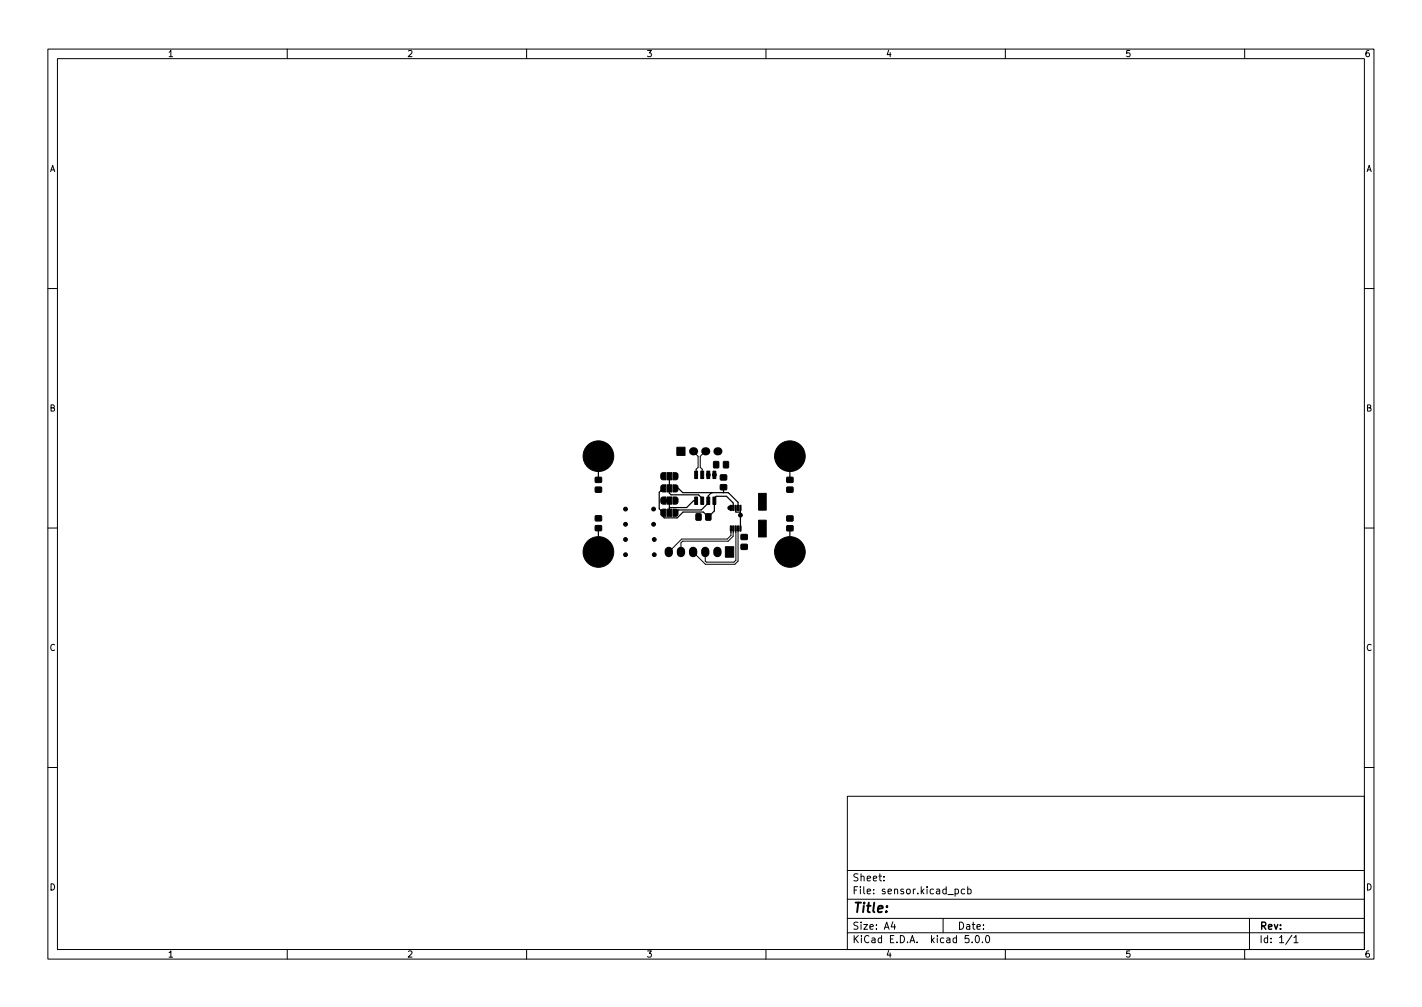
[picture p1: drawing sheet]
<svg xmlns="http://www.w3.org/2000/svg" width="297mm" height="210mm" viewBox="0 0 297 210" stroke-linecap="round" stroke-linejoin="round" font-family="sans-serif">
<defs><g id="words">
<text font-size="2.8" x="178" y="190.6">Title:</text>
<g font-size="2.1">
<text x="178" y="184">Sheet:</text>
<text x="178" y="186.7">File: sensor.kicad_pcb</text>
<text x="178" y="196.9">KiCad E.D.A. kicad 5.0.0</text>
<text x="178" y="194.1">Size: A4</text>
<text x="200" y="194.1">Date:</text>
<text x="263" y="194.1">Rev:</text>
<text x="263" y="196.9">Id: 1/1</text>
</g>
<g font-size="1.8">
<text x="35" y="11.9">1</text>
<text x="85" y="11.9">2</text>
<text x="135" y="11.9">3</text>
<text x="185" y="11.9">4</text>
<text x="235" y="11.9">5</text>
<text x="285" y="11.9">6</text>
<text x="10.3" y="35.9">A</text>
<text x="285.3" y="35.9">A</text>
<text x="10.3" y="85.9">B</text>
<text x="285.3" y="85.9">B</text>
<text x="10.3" y="135.9">C</text>
<text x="285.3" y="135.9">C</text>
<text x="10.3" y="185.9">D</text>
<text x="285.3" y="185.9">D</text>
<text x="35" y="199.9">1</text>
<text x="85" y="199.9">2</text>
<text x="135" y="199.9">3</text>
<text x="185" y="199.9">4</text>
<text x="235" y="199.9">5</text>
<text x="285" y="199.9">6</text>
</g>
</g></defs>
<g fill="none" stroke="#000" stroke-width=".21">
<path d="M10 10.2h277v190.1h-277zM12 12.2h273v186.1h-273zM60 10.2v2M110 10.2v2M160 10.2v2M210 10.2v2M260 10.2v2M10 60.2h2M285 60.2h2M144.8 94.2l1 1.1v2.3l-.4 .4v1.1M147.3 94.2l-1 1.1v2.3l.4 .4v1.1M10 110.2h2"/>
<path d="M152.7 110.3v1.5l-.8 .7h-9.5l-2.7 2.7M153.2 110.3l-.1 1.7-1 1h-9.5l-.4 .3v1.9M153.2 111.2h-.1M153.7 110.3v6.7l-.4 .4h-5.8l-.2-.2v-2M154.2 110.3v6.9l-.7 .6h-6.1l-2.6-2.6M285 110.2h2M10 160.2h2M177 166.3h108v32h-108zM285 160.2h2M60 198.3v2M110 198.3v2M160 198.3v2"/>
<path d="M177 194.8h108M177 191.8h108M177 187.8h108M177 181.8h108M184.6 183.8v.1M184.6 183v.1M186.5 192.5l-.4 1h1M186.9 193v1M197 191.8v3M199.5 185.7l.4-.1 .3 .3-.1 .7h-.6M199.5 185.6v1.5M201.5 185.7l-.4-.1-.3 .3 .1 .7h.6"/>
<path d="M202.1 185.7l.5-.1 .3 .3-.2 .7h-.6M202.1 185.1v1.5M202.4 195.3h-.8v.7l.2-.1 .5 .1 .1 .2v.5l-.3 .1-.5-.1M203.1 196.7v.1M203.9 195.4l.2-.1a.8 .8 0 0 1 .5 .8 .8 .8 0 0 1-.5 .7 1 1 0 0 1-.2-1.4zM205.2 196.7v.1M206 195.5l.2-.2a.8 .8 0 0 1 .5 .8 .8 .8 0 0 1-.5 .7l-.2-.1-.1-.4zM210 198.3v2M260 198.3v2M261 191.8v6.5M269.9 195.3l-1.3 1.9M270.3 195.8l.4-.5v1.5"/>
<path d="M270.3 196.8h.8"/>
</g>
<g fill="#000" stroke="#000" stroke-width=".21">
<path d="M124.4 99.7h1.2v1h-1.2zM140.6 98.7h.6l.4 .2v.9l-.2 .3-.8 .1zM141.4 93.4h1.7v1.7h-1.7zM145.1 98.4h.6v1.5h-.6zM146.4 98.4h.6v1.5h-.6zM147.7 98.4h.6v1.5h-.6zM148.9 98.4h.6v1.5h-.6zM149.1 96.4h1v1.3l-1-.1zM150.5 99.2h1.2l.1 1h-1.3zM151.1 96.4h1.1l-.1 1.3-1-.1zM164.4 99.7h1.2v1h-1.2zM124.4 101.7h1.2v1l-1.2 .1z"/>
<path d="M124.4 109.8h1.2v1h-1.2zM124.4 107.7h1.2v1h-1.2zM138.2 106.5l.9-.2v1.5h-.7l-.3-.2-.1-.8zM138.2 103.9l.9-.1v.4h.3v.6h-.3v.5h-.7l-.3-.2-.1-.8zM138.2 101.4l.9-.2v1.5h-.7l-.3-.2-.1-.8zM138.2 98.8l.9-.1v1.5h-.7l-.3-.2-.1-.8zM139.3 106.3h1v1.5h-1zM139.3 103.8h1v1.5h-1zM139.3 101.2h1v1.5h-1zM139.3 98.7h1v1.5h-1zM140.6 106.3h.6l.4 .2v.9l-.2 .3-.8 .1zM140.6 103.8h.6l.4 .2v.8l-.2 .4-.8 .1z"/>
<path d="M140.6 101.2h.6l.4 .3v.8l-.2 .4h-.8zM145.1 103.8h.6v1.5h-.6zM145.4 107.3h1v1.3h-1zM146.4 103.8h.6v1.5h-.6zM147.7 103.8h.6v1.5h-.6zM147.5 107.3h1l-.1 1.3h-1zM148.9 103.8h.6v1.5h-.6zM150.5 101.2h1.2l.1 1h-1.3zM152.5 105.5h.3v1.1h-.3zM152.5 109.8h.3v1.1h-.3zM153 105.5h.3v1.1h-.3zM153 109.8h.3v1.1h-.3z"/>
<path d="M151.5 114.1h1.8v2.2h-1.8zM153.5 105.5h.3v1.1h-.3zM153.5 109.8h.3v1.1h-.3zM154 105.5h.3v1.1h-.3zM154 109.8h.3v1.1h-.3zM154.5 105.5h.3v1.1h-.3zM154.5 109.8h.3v1.1h-.3zM154.8 113.7h1.3v1h-1.3zM154.8 111.6h1.3v1h-1.3zM158.5 103h1.6v3.5h-1.6zM158.5 108.6h1.6v3.5h-1.6zM164.4 109.8h1.2v1h-1.2z"/>
<path d="M164.4 107.7h1.2v1l-1.2 .1zM164.4 101.7h1.2v1l-1.2 .1z"/>
<circle cx="122.6" cy="95.2" r=".4"/>
<circle cx="123.3" cy="93.6" r=".4"/>
<circle cx="123.3" cy="96.9" r=".4"/>
<circle cx="125" cy="97.6" r=".4"/>
<circle cx="125" cy="92.8" r=".4"/>
<circle cx="125" cy="95.2" r="3.2"/>
<circle cx="126.7" cy="93.6" r=".4"/>
<circle cx="126.7" cy="96.9" r=".4"/>
<circle cx="127.4" cy="95.2" r=".4"/>
<circle cx="138.5" cy="99.4" r=".4"/>
<circle cx="141.1" cy="99.4" r=".4"/>
<circle cx="148" cy="99.1" r=".4"/>
<circle cx="149.2" cy="99.1" r=".4"/>
<circle cx="149.6" cy="97" r=".4"/>
<circle cx="151.1" cy="99.7" r=".4"/>
<circle cx="151.6" cy="97" r=".4"/>
<circle cx="162.6" cy="95.2" r=".4"/>
<circle cx="163.3" cy="93.6" r=".4"/>
<circle cx="163.3" cy="96.9" r=".4"/>
<circle cx="165" cy="97.6" r=".4"/>
<circle cx="165" cy="92.8" r=".4"/>
<circle cx="165" cy="95.2" r="3.2"/>
<circle cx="166.7" cy="93.6" r=".4"/>
<circle cx="166.7" cy="96.9" r=".4"/>
<circle cx="167.4" cy="95.2" r=".4"/>
<circle cx="122.6" cy="115.2" r=".4"/>
<circle cx="123.3" cy="113.6" r=".4"/>
<circle cx="123.3" cy="116.9" r=".4"/>
<circle cx="125" cy="102.2" r=".4"/>
<circle cx="125" cy="108.2" r=".4"/>
<circle cx="125" cy="117.6" r=".4"/>
<circle cx="125" cy="112.8" r=".4"/>
<circle cx="125" cy="115.2" r="3.2"/>
<circle cx="126.7" cy="113.6" r=".4"/>
<circle cx="126.7" cy="116.9" r=".4"/>
<circle cx="127.4" cy="115.2" r=".4"/>
<circle cx="130.7" cy="109.5" r=".4"/>
<circle cx="130.7" cy="106.3" r=".4"/>
<circle cx="130.7" cy="112.6" r=".4"/>
<circle cx="130.7" cy="115.8" r=".4"/>
<circle cx="136.5" cy="106.3" r=".4"/>
<circle cx="136.5" cy="109.5" r=".4"/>
<circle cx="136.7" cy="112.6" r=".4"/>
<circle cx="136.7" cy="115.8" r=".4"/>
<circle cx="138.5" cy="104.5" r=".4"/>
<circle cx="141.1" cy="104.5" r=".4"/>
<circle cx="145.9" cy="107.9" r=".4"/>
<circle cx="152.4" cy="106" r=".4"/>
<circle cx="154.7" cy="107.6" r=".4"/>
<circle cx="155.4" cy="112.1" r=".4"/>
<circle cx="155.4" cy="114.2" r=".4"/>
<circle cx="159.3" cy="110.4" r=".4"/>
<circle cx="159.3" cy="104.8" r=".4"/>
<circle cx="162.6" cy="115.2" r=".4"/>
<circle cx="163.3" cy="113.6" r=".4"/>
<circle cx="163.3" cy="116.9" r=".4"/>
<circle cx="165" cy="102.2" r=".4"/>
<circle cx="165" cy="117.6" r=".4"/>
<circle cx="165" cy="108.2" r=".4"/>
<circle cx="165" cy="112.8" r=".4"/>
<circle cx="165" cy="115.2" r="3.2"/>
<circle cx="166.7" cy="113.6" r=".4"/>
<circle cx="166.7" cy="116.9" r=".4"/>
<circle cx="167.4" cy="115.2" r=".4"/>
</g>
<path d="M139.7 115v.5M142.2 115v.5M144.8 115v.5M147.3 115v.5M149.9 115v.5" fill="none" stroke="#000" stroke-width="1.7"/>
<g fill="#000">
<circle cx="144.8" cy="94.2" r=".85"/>
<circle cx="147.3" cy="94.2" r=".85"/>
<circle cx="149.9" cy="94.2" r=".85"/>
</g>
<g fill="none" stroke="#000" stroke-width=".25">
<path d="M125 95.2v5M139.8 99.4v3.6l.4 .3h5.7l.8 .8v.4M165 95.2v5M125 110.3v4.9M138.5 102l-.8 .8v3.4l.8 .9v.8l.3 .2h2.7l1.2-1.2h4.2l1.1 1 1.2-1.2v-2.7l.4-.4h2.2l1.4 1.4v1M139.8 104.5v2.6M141.1 102h.6l.9 .9h9.5l2.1 2v1.1M145.4 104.5h-.5l-1.5 1.5-3.6 .1M148.6 102.9l-.6 .6v1.5l-1.5 1.5h-4.8l-.6 .6M151.1 101.7v1.2M152.4 106h.3M153.7 106v.9l1-.1"/>
<path d="M154.7 106v4.3M165 110.3v4.9"/>
</g>
<use href="#words"/>
</svg>
